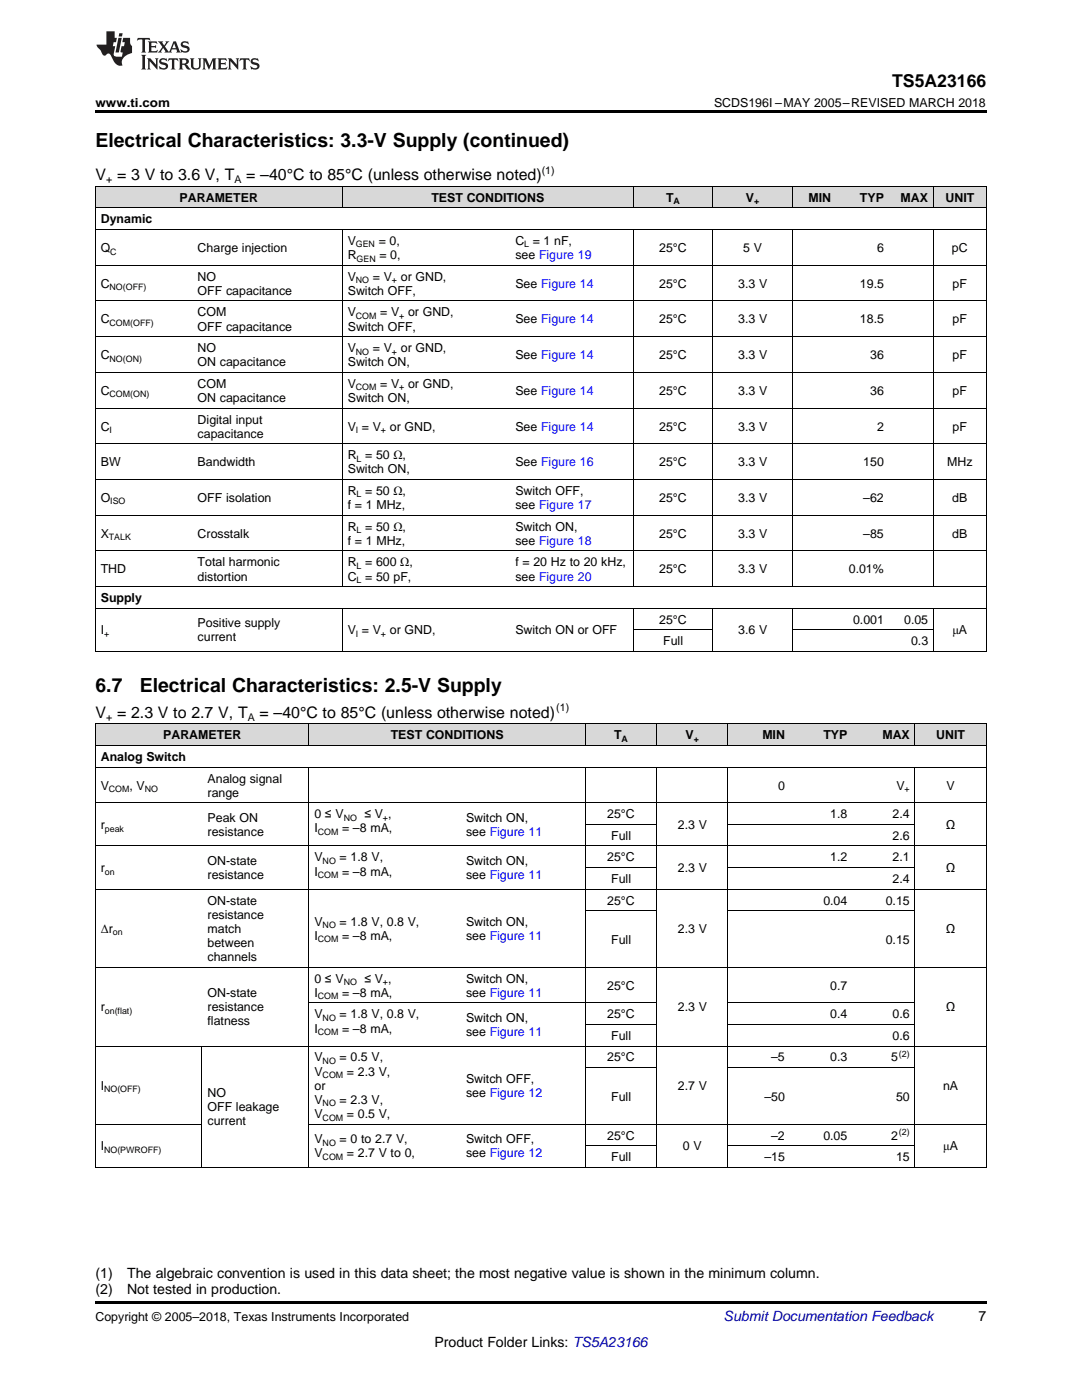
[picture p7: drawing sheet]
<svg xmlns="http://www.w3.org/2000/svg" width="216mm" height="279mm" viewBox="0 0 216 279" stroke-linecap="round" stroke-linejoin="round" font-family="sans-serif">
<defs><g id="words">
<g font-size="3.9">
<text x="19" y="29.3">Electrical Characteristics: 3.3-V Supply (continued)</text>
<text x="19" y="138.1">6.7</text>
<text x="27.9" y="138.1">Electrical Characteristics: 2.5-V Supply</text>
</g>
<text font-size="3.5" x="178" y="17.3">TS5A23166</text>
<g font-size="3.2">
<text x="19" y="36">V = 3 V to 3.6 V, T</text>
<text x="49.1" y="36">= –40°C to 85°C (unless otherwise noted)</text>
<text x="19" y="143.3">V = 2.3 V to 2.7 V, T</text>
<text x="51.8" y="143.3">= –40°C to 85°C (unless otherwise noted)</text>
</g>
<g font-size="2.8">
<text x="19" y="255.1">(1)</text>
<text x="25.4" y="255.1">The algebraic convention is used in this data sheet; the most negative value is shown in the minimum column.</text>
<text x="19" y="258.2">(2)</text>
<text x="25.4" y="258.2">Not tested in production.</text>
<text x="195.3" y="263.6">7</text>
<text x="86.7" y="268.9">Product Folder Links: TS5A23166</text>
</g>
<text font-size="2.8" fill="#0000c8" x="144.4" y="263.6">Submit Documentation Feedback</text>
<g font-size="2.5">
<text x="19" y="21.4">www.ti.com</text>
<text x="142.5" y="21.4">SCDS196I –MAY 2005–REVISED MARCH 2018</text>
<text x="35.8" y="40.3">PARAMETER</text>
<text x="86.1" y="40.3">TEST CONDITIONS</text>
<text x="132.9" y="40.3">T</text>
<text x="148.8" y="40.3">V</text>
<text x="161.3" y="40.3">MIN</text>
<text x="171.6" y="40.3">TYP</text>
<text x="179.7" y="40.3">MAX</text>
<text x="188.7" y="40.3">UNIT</text>
<text x="20.1" y="44.6">Dynamic</text>
<text x="20.1" y="50.3">Q</text>
<text x="39.4" y="50.3">Charge injection</text>
<text x="69.4" y="48.9">V</text>
<text x="69.4" y="51.7">R</text>
<text x="75.6" y="48.9">= 0,</text>
<text x="75.7" y="51.7">= 0,</text>
<text x="102.8" y="48.9">C = 1 nF,</text>
<text x="102.8" y="51.7">see Figure 19</text>
<text x="131.6" y="50.3">25°C</text>
<text x="148.3" y="50.3">5 V</text>
<text x="175" y="50.3">6</text>
<text x="189.9" y="50.3">pC</text>
<text x="20.1" y="57.4">C</text>
<text x="39.4" y="56">NO</text>
<text x="39.4" y="58.8">OFF capacitance</text>
<text x="69.4" y="56">V</text>
<text x="69.4" y="58.8">Switch OFF,</text>
<text x="74.4" y="56">= V</text>
<text x="80" y="56">or GND,</text>
<text x="102.8" y="57.4">See Figure 14</text>
<text x="131.6" y="57.4">25°C</text>
<text x="147.3" y="57.4">3.3 V</text>
<text x="171.6" y="57.4">19.5</text>
<text x="190.1" y="57.4">pF</text>
<text x="20.1" y="64.6">C</text>
<text x="39.4" y="63.1">COM</text>
<text x="39.4" y="66">OFF capacitance</text>
<text x="69.4" y="63.1">V</text>
<text x="69.4" y="66">Switch OFF,</text>
<text x="75.8" y="63.1">= V</text>
<text x="81.4" y="63.1">or GND,</text>
<text x="102.8" y="64.6">See Figure 14</text>
<text x="131.6" y="64.6">25°C</text>
<text x="147.3" y="64.6">3.3 V</text>
<text x="171.6" y="64.6">18.5</text>
<text x="190.1" y="64.6">pF</text>
<text x="20.1" y="71.7">C</text>
<text x="39.4" y="70.3">NO</text>
<text x="69.4" y="70.3">V</text>
<text x="74.4" y="70.3">= V</text>
<text x="80" y="70.3">or GND,</text>
<text x="102.8" y="71.7">See Figure 14</text>
<text x="131.6" y="71.7">25°C</text>
<text x="147.3" y="71.7">3.3 V</text>
<text x="173.6" y="71.7">36</text>
<text x="190.1" y="71.7">pF</text>
<text x="39.4" y="73.1">ON capacitance</text>
<text x="39.4" y="77.4">COM</text>
<text x="69.4" y="73.1">Switch ON,</text>
<text x="69.4" y="77.4">V</text>
<text x="75.8" y="77.4">= V</text>
<text x="81.4" y="77.4">or GND,</text>
<text x="20.1" y="78.8">C</text>
<text x="39.4" y="80.2">ON capacitance</text>
<text x="69.4" y="80.2">Switch ON,</text>
<text x="102.8" y="78.8">See Figure 14</text>
<text x="131.6" y="78.8">25°C</text>
<text x="147.3" y="78.8">3.3 V</text>
<text x="173.6" y="78.8">36</text>
<text x="190.1" y="78.8">pF</text>
<text x="20.1" y="85.9">C</text>
<text x="39.4" y="84.5">Digital input</text>
<text x="39.4" y="87.3">capacitance</text>
<text x="69.4" y="85.9">V = V</text>
<text x="77.8" y="85.9">or GND,</text>
<text x="102.8" y="85.9">See Figure 14</text>
<text x="131.6" y="85.9">25°C</text>
<text x="147.3" y="85.9">3.3 V</text>
<text x="175" y="85.9">2</text>
<text x="190.1" y="85.9">pF</text>
<text x="20.1" y="93.1">BW</text>
<text x="39.4" y="93.1">Bandwidth</text>
<text x="69.4" y="91.7">R = 50 Ω,</text>
<text x="69.4" y="94.5">Switch ON,</text>
<text x="102.8" y="93.1">See Figure 16</text>
<text x="131.6" y="93.1">25°C</text>
<text x="147.3" y="93.1">3.3 V</text>
<text x="172.3" y="93.1">150</text>
<text x="189" y="93.1">MHz</text>
<text x="20.1" y="100.2">O</text>
<text x="39.4" y="100.2">OFF isolation</text>
<text x="69.4" y="98.8">R = 50 Ω,</text>
<text x="69.4" y="101.6">f = 1 MHz,</text>
<text x="102.8" y="98.8">Switch OFF,</text>
<text x="102.8" y="101.6">see Figure 17</text>
<text x="131.6" y="100.2">25°C</text>
<text x="147.3" y="100.2">3.3 V</text>
<text x="172.3" y="100.2">–62</text>
<text x="190" y="100.2">dB</text>
<text x="20.1" y="107.3">X</text>
<text x="39.4" y="107.3">Crosstalk</text>
<text x="69.4" y="105.9">R = 50 Ω,</text>
<text x="102.8" y="105.9">Switch ON,</text>
<text x="131.6" y="107.3">25°C</text>
<text x="147.3" y="107.3">3.3 V</text>
<text x="172.3" y="107.3">–85</text>
<text x="190" y="107.3">dB</text>
<text x="39.4" y="113">Total harmonic</text>
<text x="69.4" y="108.7">f = 1 MHz,</text>
<text x="69.4" y="113">R = 600 Ω,</text>
<text x="102.8" y="108.7">see Figure 18</text>
<text x="102.8" y="113">f = 20 Hz to 20 kHz,</text>
<text x="20.1" y="114.4">THD</text>
<text x="39.4" y="115.9">distortion</text>
<text x="69.4" y="115.9">C = 50 pF,</text>
<text x="102.8" y="115.9">see Figure 20</text>
<text x="131.6" y="114.4">25°C</text>
<text x="147.3" y="114.4">3.3 V</text>
<text x="169.4" y="114.4">0.01%</text>
<text x="20.1" y="120.2">Supply</text>
<text x="39.4" y="125.2">Positive supply</text>
<text x="131.6" y="124.5">25°C</text>
<text x="170.2" y="124.5">0.001</text>
<text x="180.4" y="124.5">0.05</text>
<text x="20.1" y="126.6">I</text>
<text x="39.4" y="128">current</text>
<text x="69.4" y="126.6">V = V</text>
<text x="77.8" y="126.6">or GND,</text>
<text x="102.8" y="126.6">Switch ON or OFF</text>
<text x="132.3" y="128.8">Full</text>
<text x="147.3" y="126.6">3.6 V</text>
<text x="181.8" y="128.8">0.3</text>
<text x="190" y="126.6">μA</text>
<text x="32.6" y="147.6">PARAMETER</text>
<text x="78" y="147.6">TEST CONDITIONS</text>
<text x="122.6" y="147.6">T</text>
<text x="136.8" y="147.6">V</text>
<text x="152.1" y="147.6">MIN</text>
<text x="164.3" y="147.6">TYP</text>
<text x="176.1" y="147.6">MAX</text>
<text x="186.8" y="147.6">UNIT</text>
<text x="20.1" y="151.9">Analog Switch</text>
<text x="20.1" y="157.6">V</text>
<text x="25.8" y="157.6">, V</text>
<text x="41.4" y="156.2">Analog signal</text>
<text x="41.4" y="159">range</text>
<text x="155.3" y="157.6">0</text>
<text x="178.9" y="157.6">V</text>
<text x="188.9" y="157.6">V</text>
<text x="20.1" y="165.5">r</text>
<text x="41.4" y="164">Peak ON</text>
<text x="41.4" y="166.9">resistance</text>
<text x="62.8" y="163.3">0 ≤ V</text>
<text x="62.8" y="166.1">I</text>
<text x="68.3" y="166.1">= –8 mA,</text>
<text x="72.7" y="163.3">≤ V ,</text>
<text x="93" y="164">Switch ON,</text>
<text x="93" y="166.9">see Figure 11</text>
<text x="121.2" y="163.3">25°C</text>
<text x="122" y="167.6">Full</text>
<text x="135.3" y="165.5">2.3 V</text>
<text x="165.7" y="163.3">1.8</text>
<text x="178.1" y="163.3">2.4</text>
<text x="178.1" y="167.6">2.6</text>
<text x="188.7" y="165.5">Ω</text>
<text x="41.4" y="172.6">ON-state</text>
<text x="62.8" y="171.9">V</text>
<text x="67.8" y="171.9">= 1.8 V,</text>
<text x="93" y="172.6">Switch ON,</text>
<text x="121.2" y="171.9">25°C</text>
<text x="165.7" y="171.9">1.2</text>
<text x="178.1" y="171.9">2.1</text>
<text x="20.1" y="174.1">r</text>
<text x="41.4" y="175.5">resistance</text>
<text x="62.8" y="174.7">I</text>
<text x="68.3" y="174.7">= –8 mA,</text>
<text x="93" y="175.5">see Figure 11</text>
<text x="122" y="176.2">Full</text>
<text x="135.3" y="174.1">2.3 V</text>
<text x="178.1" y="176.2">2.4</text>
<text x="188.7" y="174.1">Ω</text>
<text x="41.4" y="180.5">ON-state</text>
<text x="41.4" y="183.3">resistance</text>
<text x="62.8" y="184.7">V</text>
<text x="67.8" y="184.7">= 1.8 V, 0.8 V,</text>
<text x="93" y="184.7">Switch ON,</text>
<text x="121.2" y="180.5">25°C</text>
<text x="164.3" y="180.5">0.04</text>
<text x="176.7" y="180.5">0.15</text>
<text x="20.1" y="186.2">Δr</text>
<text x="41.4" y="186.2">match</text>
<text x="41.4" y="189">between</text>
<text x="41.4" y="191.8">channels</text>
<text x="62.8" y="187.6">I</text>
<text x="68.3" y="187.6">= –8 mA,</text>
<text x="93" y="187.6">see Figure 11</text>
<text x="122" y="188.3">Full</text>
<text x="135.3" y="186.2">2.3 V</text>
<text x="176.7" y="188.3">0.15</text>
<text x="188.7" y="186.2">Ω</text>
<text x="62.8" y="196.1">0 ≤ V</text>
<text x="72.7" y="196.1">≤ V ,</text>
<text x="93" y="196.1">Switch ON,</text>
<text x="121.2" y="197.5">25°C</text>
<text x="165.7" y="197.5">0.7</text>
<text x="20.1" y="201.8">r</text>
<text x="41.4" y="199">ON-state</text>
<text x="41.4" y="201.8">resistance</text>
<text x="62.8" y="198.9">I</text>
<text x="62.8" y="203.2">V</text>
<text x="67.8" y="203.2">= 1.8 V, 0.8 V,</text>
<text x="68.3" y="198.9">= –8 mA,</text>
<text x="93" y="198.9">see Figure 11</text>
<text x="93" y="204">Switch ON,</text>
<text x="121.2" y="203.2">25°C</text>
<text x="135.3" y="201.8">2.3 V</text>
<text x="165.7" y="203.2">0.4</text>
<text x="178.1" y="203.2">0.6</text>
<text x="188.7" y="201.8">Ω</text>
<text x="41.4" y="204.6">flatness</text>
<text x="62.8" y="206.1">I</text>
<text x="68.3" y="206.1">= –8 mA,</text>
<text x="93" y="206.8">see Figure 11</text>
<text x="122" y="207.5">Full</text>
<text x="178.1" y="207.5">0.6</text>
<text x="62.8" y="211.8">V</text>
<text x="62.8" y="214.7">V</text>
<text x="67.8" y="211.8">= 0.5 V,</text>
<text x="69.2" y="214.7">= 2.3 V,</text>
<text x="121.2" y="211.8">25°C</text>
<text x="153.9" y="211.8">–5</text>
<text x="165.7" y="211.8">0.3</text>
<text x="177.8" y="211.8">5</text>
<text x="20.1" y="217.5">I</text>
<text x="41.4" y="219">NO</text>
<text x="41.4" y="221.8">OFF leakage</text>
<text x="62.8" y="217.5">or</text>
<text x="62.8" y="220.3">V</text>
<text x="67.8" y="220.3">= 2.3 V,</text>
<text x="93" y="216.1">Switch OFF,</text>
<text x="93" y="218.9">see Figure 12</text>
<text x="122" y="219.6">Full</text>
<text x="135.3" y="217.5">2.7 V</text>
<text x="152.5" y="219.6">–50</text>
<text x="178.8" y="219.6">50</text>
<text x="188.2" y="217.5">nA</text>
<text x="41.4" y="224.6">current</text>
<text x="62.8" y="223.1">V</text>
<text x="69.2" y="223.1">= 0.5 V,</text>
<text x="121.2" y="227.4">25°C</text>
<text x="153.9" y="227.4">–2</text>
<text x="164.3" y="227.4">0.05</text>
<text x="177.8" y="227.4">2</text>
<text x="20.1" y="229.6">I</text>
<text x="62.8" y="228.2">V</text>
<text x="62.8" y="231">V</text>
<text x="67.8" y="228.2">= 0 to 2.7 V,</text>
<text x="69.2" y="231">= 2.7 V to 0,</text>
<text x="93" y="228.2">Switch OFF,</text>
<text x="93" y="231">see Figure 12</text>
<text x="122" y="231.7">Full</text>
<text x="136.3" y="229.6">0 V</text>
<text x="152.5" y="231.7">–15</text>
<text x="178.8" y="231.7">15</text>
<text x="188.2" y="229.6">μA</text>
<text x="19" y="263.6">Copyright © 2005–2018, Texas Instruments Incorporated</text>
</g>
<g font-size="2.1">
<text x="108.1" y="34.7">(1)</text>
<text x="21.2" y="36.6">+</text>
<text x="46.8" y="36.6">A</text>
<text x="21.2" y="143.9">+</text>
<text x="49.4" y="143.9">A</text>
<text x="111" y="142">(1)</text>
</g>
<g font-size="1.8">
<text x="134.4" y="40.8">A</text>
<text x="150.5" y="40.8">+</text>
<text x="22" y="50.8">C</text>
<text x="71" y="49.4">GEN</text>
<text x="71.2" y="52.2">GEN</text>
<text x="104.6" y="49.4">L</text>
<text x="21.9" y="57.9">NO(OFF)</text>
<text x="71" y="56.5">NO</text>
<text x="78.2" y="56.5">+</text>
<text x="21.9" y="65.1">COM(OFF)</text>
<text x="71" y="63.6">COM</text>
<text x="79.7" y="63.6">+</text>
<text x="71" y="70.8">NO</text>
<text x="78.2" y="70.8">+</text>
<text x="21.9" y="72.2">NO(ON)</text>
<text x="71" y="77.9">COM</text>
<text x="79.7" y="77.9">+</text>
<text x="21.9" y="79.3">COM(ON)</text>
<text x="21.9" y="86.4">I</text>
<text x="71" y="86.4">I</text>
<text x="76" y="86.4">+</text>
<text x="71.2" y="92.1">L</text>
<text x="22" y="100.7">ISO</text>
<text x="71.2" y="99.3">L</text>
<text x="21.7" y="107.8">TALK</text>
<text x="71.2" y="106.4">L</text>
<text x="71.2" y="113.5">L</text>
<text x="71.2" y="116.3">L</text>
<text x="20.8" y="127.1">+</text>
<text x="71" y="127.1">I</text>
<text x="76" y="127.1">+</text>
<text x="124" y="148.1">A</text>
<text x="138.4" y="148.1">+</text>
<text x="21.7" y="158.1">COM</text>
<text x="28.9" y="158.1">NO</text>
<text x="180.5" y="158.1">+</text>
<text x="20.9" y="165.9">peak</text>
<text x="63.4" y="166.6">COM</text>
<text x="68.6" y="163.8">NO</text>
<text x="76.4" y="163.8">+</text>
<text x="64.4" y="172.4">NO</text>
<text x="20.9" y="174.6">on</text>
<text x="63.4" y="175.2">COM</text>
<text x="64.4" y="185.2">NO</text>
<text x="22.5" y="186.7">on</text>
<text x="63.4" y="188.1">COM</text>
<text x="68.6" y="196.6">NO</text>
<text x="76.4" y="196.6">+</text>
<text x="20.9" y="202.3">on(flat)</text>
<text x="63.4" y="199.4">COM</text>
<text x="64.4" y="203.7">NO</text>
<text x="63.4" y="206.6">COM</text>
<text x="64.4" y="212.3">NO</text>
<text x="64.4" y="215.2">COM</text>
<text x="179.4" y="210.9">(2)</text>
<text x="20.8" y="218">NO(OFF)</text>
<text x="64.4" y="220.8">NO</text>
<text x="64.4" y="223.6">COM</text>
<text x="179.4" y="226.4">(2)</text>
<text x="20.8" y="230.1">NO(PWROFF)</text>
<text x="64.4" y="228.7">NO</text>
<text x="64.4" y="231.5">COM</text>
</g>
</g></defs>
<g fill="#d8d8d8">
<path d="M19 144.5h21.4v4.3h-21.4z"/>
<path d="M40.4 144.5h21.3v4.3h-21.3z"/>
<path d="M61.7 144.5h30.2v4.3h-30.2z"/>
<path d="M91.9 144.5h24.9v4.3h-24.9z"/>
<path d="M116.8 144.5h14.3v4.3h-14.3z"/>
<path d="M131.1 144.5h14.2v4.3h-14.2z"/>
<path d="M145.3 144.5h12.4v4.3h-12.4z"/>
<path d="M157.7 144.5h12.5v4.3h-12.5z"/>
<path d="M170.2 144.5h12.4v4.3h-12.4z"/>
<path d="M182.6 144.5h14.2v4.3h-14.2z"/>
<path d="M19 37.3h19.4v4.3h-19.4z"/>
<path d="M38.4 37.3h29.9v4.3h-29.9z"/>
<path d="M68.3 37.3h33.5v4.3h-33.5z"/>
<path d="M101.8 37.3h24.6v4.3h-24.6z"/>
<path d="M126.4 37.3h15.9v4.3h-15.9z"/>
<path d="M142.3 37.3h15.8v4.3h-15.8z"/>
<path d="M158.1 37.3h8.8v4.3h-8.8z"/>
<path d="M166.9 37.3h10.6v4.3h-10.6z"/>
<path d="M177.5 37.3h8.8v4.3h-8.8z"/>
<path d="M186.3 37.3h10.5v4.3h-10.5z"/>
</g>
<path d="M19 22h177.8v.5h-177.8zM19 259.7h177.8v.5h-177.8z" fill="#000"/>
<g fill="none" stroke="#000" stroke-width=".2">
<path d="M19 37.2h177.8M19.1 37.2v92.8M68.3 37.2v4.4M126.3 37.2v4.4M142.2 37.2v4.4M158.1 37.2v4.4M186.2 37.2v4.4M196.8 37.2v92.8M19 52.9h177.8M19 45.8h177.8M19 41.5h177.8M68.3 45.9v71.2"/>
<path d="M126.3 45.9v71.2M142.2 45.9v71.2M158.1 45.9v71.2M186.2 45.9v71.2M19 74.3h177.8M19 67.2h177.8M19 60.1h177.8M19 95.7h177.8M19 88.6h177.8M19 81.4h177.8M19 117.1h177.8M19 109.9h177.8"/>
<path d="M19 102.8h177.8M19 130h177.8M19 121.4h177.8M68.3 121.4v8.6M126.3 121.4v8.6M126.4 125.7h15.8M142.2 121.4v8.6M158.1 121.4v8.6M158.1 125.7h28.2M186.2 121.4v8.6M19 153.1h177.8M19 148.8h177.8"/>
<path d="M19 144.5h177.8M19.1 144.5v88.5M61.6 144.5v4.3M61.6 153.1v79.9M116.8 144.5v4.3M116.8 153.1v79.9M131 144.5v4.3M131 153.1v79.9M145.2 144.5v4.3M145.2 153.1v79.9M182.5 144.5v4.3M182.5 153.1v79.9"/>
<path d="M196.8 144.5v88.5M19 177.4h177.8M19 168.8h177.8M19 160.2h177.8M116.8 173.1h14.3M116.8 164.5h14.3M145.3 173.1h37.3M145.3 164.5h37.3M19 193h177.8M116.8 181.7h14.3M145.3 181.7h37.3M19 208.8h177.8"/>
<path d="M40.3 208.8v24.2M61.7 200.1h69.4M116.8 213.1h14.3M116.8 204.5h14.3M145.3 213.1h37.3M145.3 204.5h37.3M145.3 200.1h37.3M19 233h177.8M19 224.3h21.4M61.7 224.3h135.1M116.8 228.7h14.3M145.3 228.7h37.3"/>
</g>
<g fill="#231f20">
<path d="M27.5 7.6l-.1 .5 .4-.2h.6v.1v2.1l-.2 .4h1l-.3-.4v-2.1l.1-.1h.5l.5 .2-.2-.5zM29.5 8.3l.2 .3v1.5l-.2 .4h1.8l.2-.6a1.04 1.04 0 0 1-1.3 .2v-.7h.6l.3 .2v-.6l-.3 .2h-.6v-.6l.8-.1 .4 .3-.2-.5zM31.5 8.3l.9 1.1-.9 1.1h.8l-.2-.2 .5-.7 .4 .7-.2 .2h1.5l-.1-.2 .1-.4h.9l.1 .4-.2 .2h1l-.3-.3-.7-1.9h-.5l-.9 2-.8-1 .9-1h-.8l.1 .3-.3 .5-.4-.6 .2-.2zM34.7 8.6l.4 1h-.7zM36.3 8.4a.63 .63 0 0 0-.2 .7 .63 .63 0 0 0 .6 .4l.6 .2 .1 .2a.75 .75 0 0 1-.7 .4 .75 .75 0 0 1-.6-.5l.1 .7 .1-.1a1.11 1.11 0 0 0 1.5-.6 1.13 1.13 0 0 0-1.2-.8l-.1-.4a1.04 1.04 0 0 1 1.2 .2l-.2-.5-.1 .1-.5-.2zM28.2 10.9l.2 .4v2.2l-.2 .4h1l-.3-.4v-2.2l.3-.4zM29.3 11.6l.3 .4v1.5l-.3 .4h.8l-.2-.4v-1.3l1.5 1.7v-1.9l.2-.4h-.7l.2 .4v.9l-1.1-1.3zM32 11.8a.62 .62 0 0 0-.2 .7 .62 .62 0 0 0 .6 .4l.6 .1 .1 .3a.76 .76 0 0 1-.7 .3 .76 .76 0 0 1-.6-.4l.1 .7 .1-.1a1.11 1.11 0 0 0 1.5-.6 1.13 1.13 0 0 0-1.2-.8l-.1-.4a1.04 1.04 0 0 1 1.2 .2l-.2-.6-.1 .1-.5-.1zM33.7 11.6l-.2 .6a.61 .61 0 0 1 .8-.3v1.6l-.2 .4h.9l-.2-.4v-1.6a.63 .63 0 0 1 .8 .3l-.2-.6zM35.6 11.6l.3 .4v1.5l-.3 .4h1l-.2-.2v-.8l.5 .2a.76 .76 0 0 0 1.2 .7l-1-1a.58 .58 0 0 0 .6-.5 .58 .58 0 0 0-.5-.6zM36.4 11.9h.1a.45 .45 0 0 1 .5 .1 .45 .45 0 0 1 .1 .5l-.7 .2zM37.9 11.6l.2 .2a2.17 2.17 0 0 0 .3 1.9 .99 .99 0 0 0 1.6-.6v-1.1l.2-.4h-.7l.2 .2a1.92 1.92 0 0 1-.2 1.8 .6 .6 0 0 1-.9-.5v-1.1l.2-.4zM40.4 11.6l.2 .4v1.5l-.2 .4h.7l-.2-.4v-1.4l.8 1.8 .8-1.8v1.4l-.2 .4h.9l-.2-.4v-1.5l.2-.4h-.8l-.6 1.5-.6-1.5zM43.4 11.6l.2 .4v1.5l-.2 .4h1.8l.2-.6a1.04 1.04 0 0 1-1.3 .1v-.6h.5l.4 .2v-.6l-.4 .2h-.5v-.7h.8l.3 .3-.1-.6zM45.5 11.6l.2 .4v1.5l-.2 .4h.7l-.2-.4v-1.3l1.5 1.7v-1.9l.2-.4h-.7l.2 .4v.9l-1.1-1.3zM47.9 11.6l-.1 .6a.61 .61 0 0 1 .8-.3v1.6l-.3 .4h1l-.3-.4 .1-1.6a.63 .63 0 0 1 .7 .3l-.1-.6zM50.2 11.8a.62 .62 0 0 0-.2 .7 .62 .62 0 0 0 .6 .4l.6 .1 .2 .3a.76 .76 0 0 1-.8 .3 .76 .76 0 0 1-.6-.4l.1 .7 .2-.1a1.11 1.11 0 0 0 1.5-.6 1.13 1.13 0 0 0-1.3-.8l-.1-.4a1.04 1.04 0 0 1 1.2 .2l-.1-.6-.2 .1-.5-.1z"/>
<path d="M21.2 6.3v2.6h-1.9l.1 .4 .7 .9a.91 .91 0 0 0 1 .8 .56 .56 0 0 1 .5-.3 .56 .56 0 0 1 .5 .3l.4 .8a1.53 1.53 0 0 0 1.9 1.2 1.54 1.54 0 0 1 1-2.1l.9-.3v-1.4a1.52 1.52 0 0 1-.3-1.6h-1.4l-.2 .8h.5l-.2 .8h-.4l-.2 1v.2l.4 .1-.2 .8a1.93 1.93 0 0 1-1.6-.3l.3-1.8h-.5l.2-.8h.4l.2-.8h-.4v-1.3zM23.6 7.6l-.6 2.9h.7l.6-2.9zM23.8 6.6l-.1 .7h.6l.2-.7z"/>
</g>
<use href="#words"/>
</svg>
